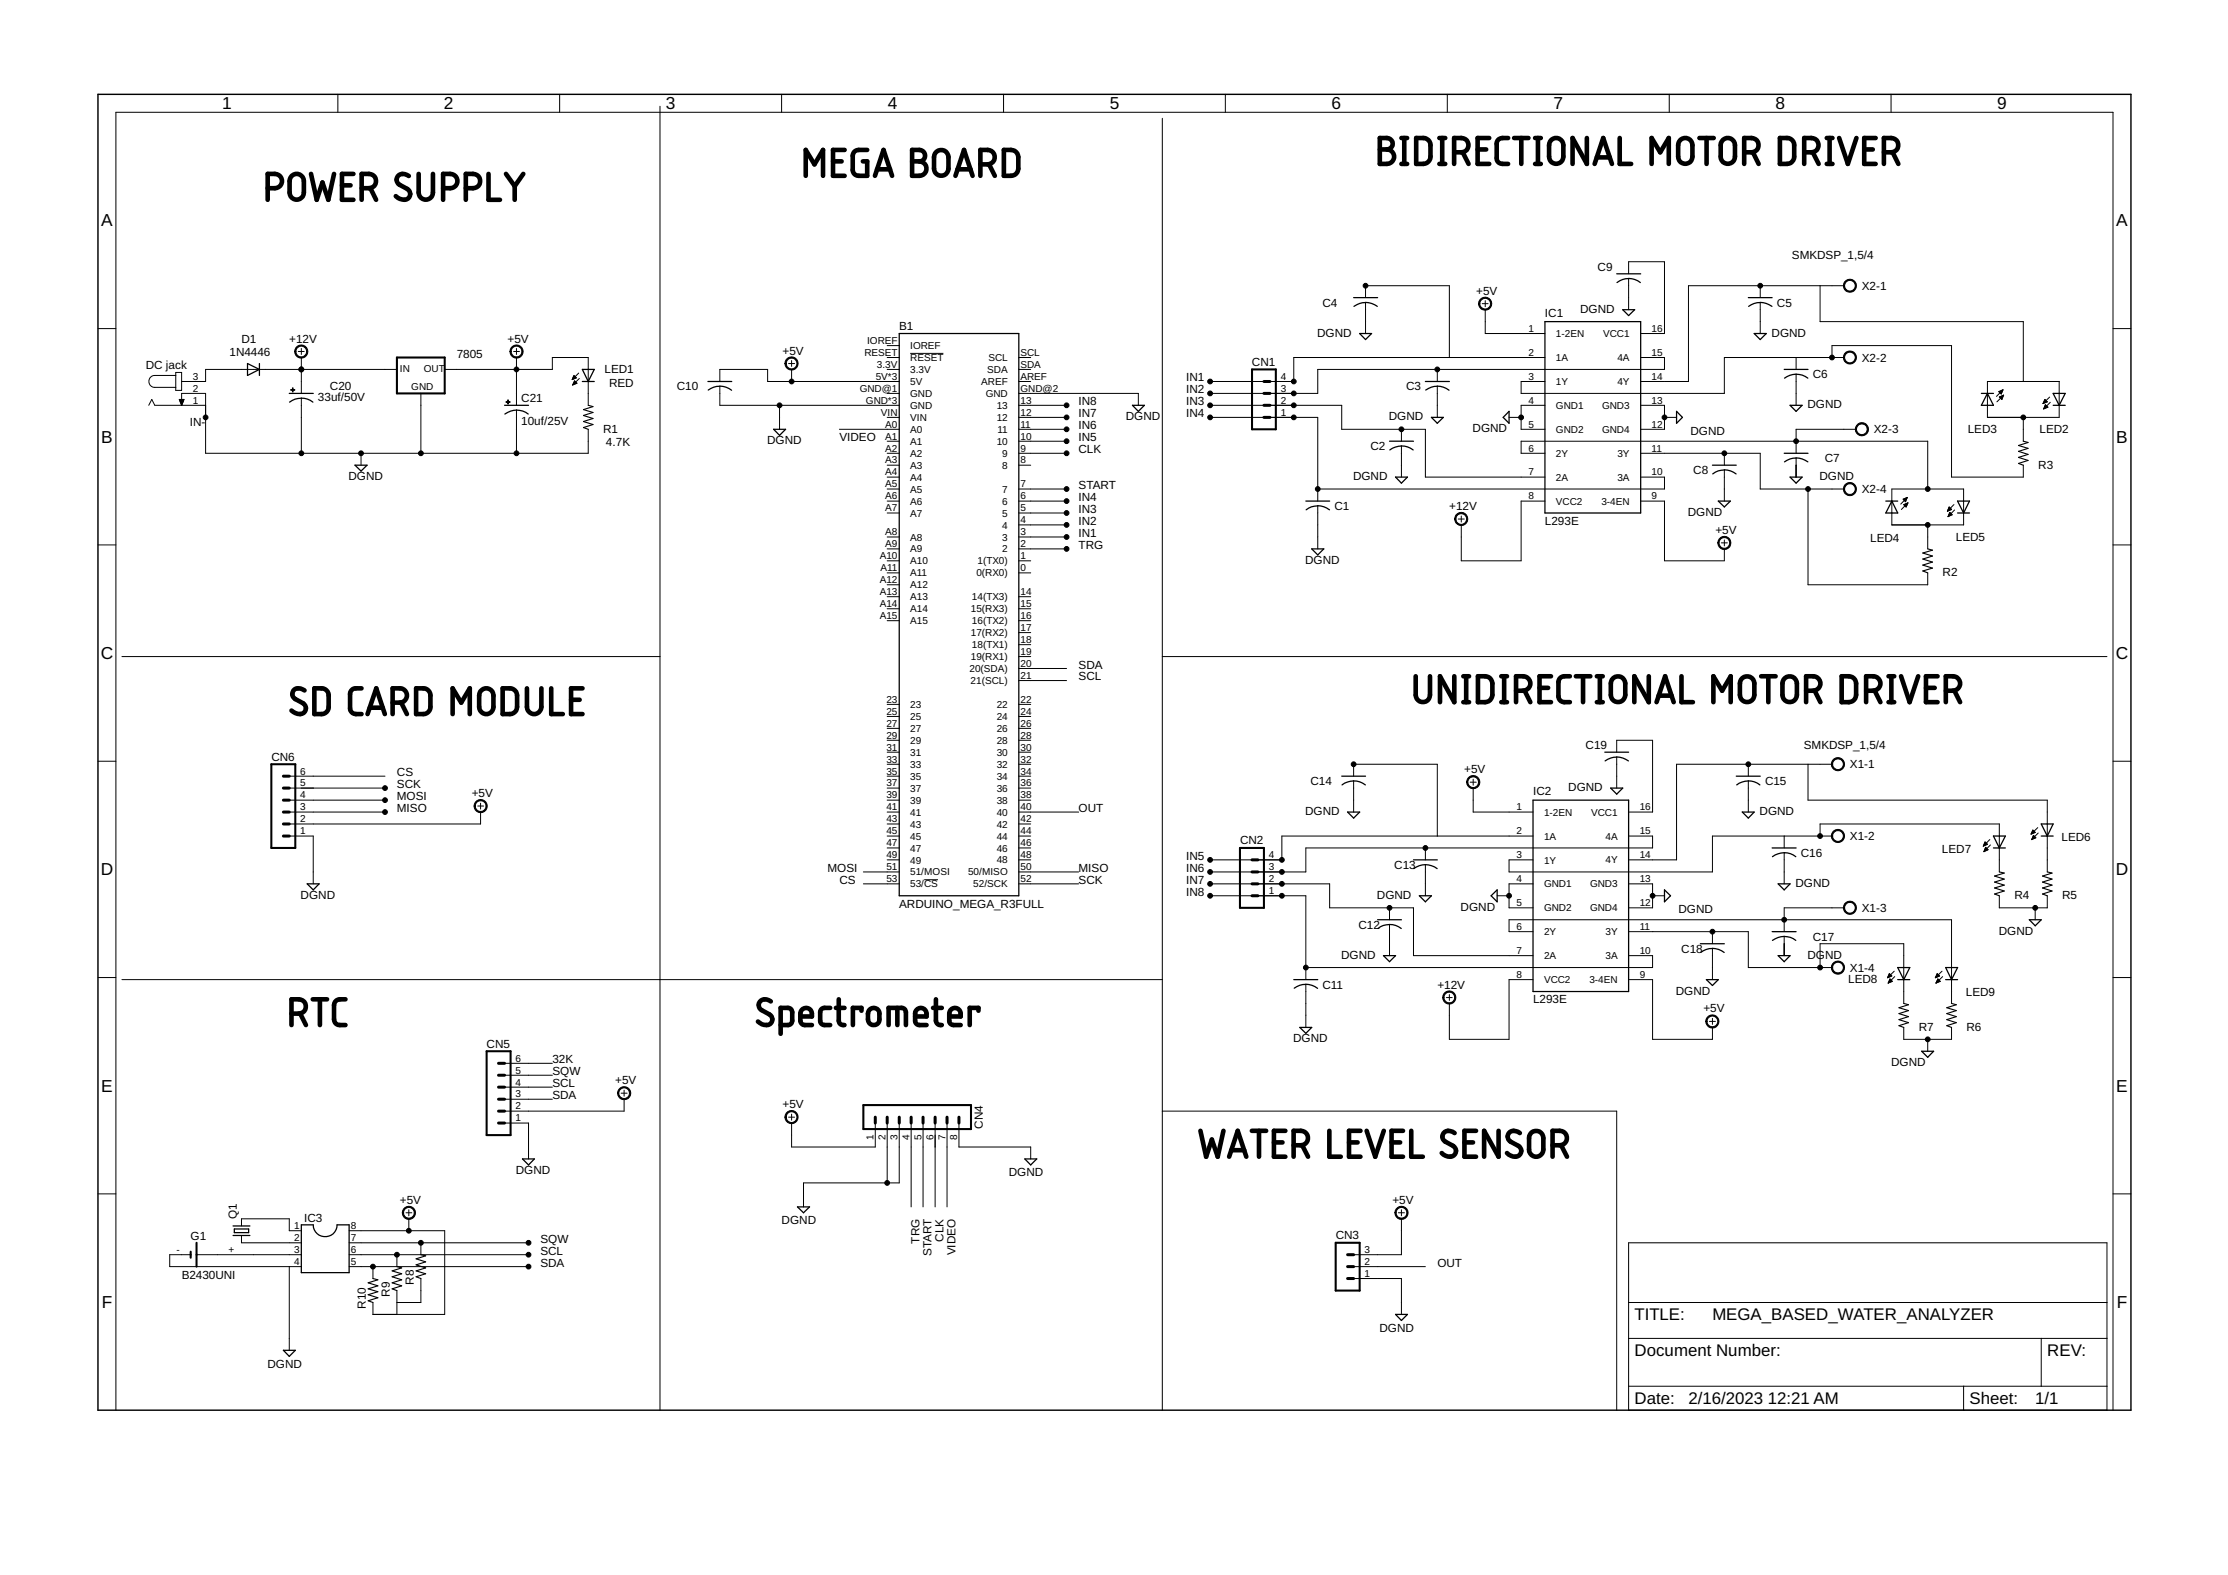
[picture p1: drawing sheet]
<svg xmlns="http://www.w3.org/2000/svg" width="297mm" height="210mm" viewBox="0 0 297 210" stroke-linecap="round" stroke-linejoin="round" font-family="sans-serif">
<defs><g id="words">
<g font-size="2.3">
<text x="29.6" y="14.6">1</text>
<text x="59.2" y="14.6">2</text>
<text x="88.8" y="14.6">3</text>
<text x="118.4" y="14.6">4</text>
<text x="147.9" y="14.6">5</text>
<text x="177.5" y="14.6">6</text>
<text x="207.1" y="14.6">7</text>
<text x="236.7" y="14.6">8</text>
<text x="266.3" y="14.6">9</text>
<text x="13.5" y="30.2">A</text>
<text x="282.1" y="30.2">A</text>
<text x="13.5" y="59">B</text>
<text x="282.1" y="59">B</text>
<text x="13.4" y="87.8">C</text>
<text x="282.1" y="87.8">C</text>
<text x="13.4" y="116.7">D</text>
<text x="282.1" y="116.7">D</text>
<text x="13.5" y="145.5">E</text>
<text x="282.1" y="145.5">E</text>
<text x="13.6" y="174.3">F</text>
<text x="282.2" y="174.3">F</text>
</g>
<g font-size="2.2">
<text x="217.9" y="176">TITLE:</text>
<text x="228.3" y="176">MEGA_BASED_WATER_ANALYZER</text>
<text x="217.9" y="180.8">Document Number:</text>
<text x="272.9" y="180.8">REV:</text>
<text x="217.9" y="187.1">Date:</text>
<text x="225.1" y="187.1">2/16/2023</text>
<text x="235.7" y="187.1">12:21 AM</text>
<text x="262.6" y="187.1">Sheet:</text>
<text x="271.3" y="187.1">1/1</text>
</g>
<g font-size="1.6">
<text x="238.9" y="34.5">SMKDSP_1,5/4</text>
<text x="176.3" y="40.9">C4</text>
<text x="196.8" y="39.3">+5V</text>
<text x="210.7" y="41.7">DGND</text>
<text x="213" y="36.1">C9</text>
<text x="236.9" y="40.9">C5</text>
<text x="248.2" y="38.6">X2-1</text>
<text x="30.6" y="47.5">1N4446</text>
<text x="32.2" y="45.7">D1</text>
<text x="38.6" y="45.7">+12V</text>
<text x="60.9" y="47.6">7805</text>
<text x="67.7" y="45.7">+5V</text>
<text x="104.3" y="47.2">+5V</text>
<text x="119.9" y="44">B1</text>
<text x="175.6" y="44.9">DGND</text>
<text x="206" y="42.2">IC1</text>
<text x="236.2" y="44.9">DGND</text>
<text x="19.4" y="49.2">DC jack</text>
<text x="42.4" y="53.5">33uf/50V</text>
<text x="44" y="52">C20</text>
<text x="69.5" y="53.6">C21</text>
<text x="80.6" y="49.7">LED1</text>
<text x="81.2" y="51.6">RED</text>
<text x="90.2" y="52">C10</text>
<text x="158.1" y="50.8">IN1</text>
<text x="158.1" y="52.4">IN2</text>
<text x="166.9" y="48.8">CN1</text>
<text x="187.5" y="52">C3</text>
<text x="241.7" y="50.4">C6</text>
<text x="248.2" y="48.2">X2-2</text>
<text x="25.3" y="56.7">IN-</text>
<text x="69.5" y="56.7">10uf/25V</text>
<text x="80.4" y="57.7">R1</text>
<text x="80.8" y="59.4">4.7K</text>
<text x="102.3" y="59.2">DGND</text>
<text x="111.9" y="58.8">VIDEO</text>
<text x="143.8" y="58.8">IN5</text>
<text x="143.8" y="57.2">IN6</text>
<text x="143.8" y="55.6">IN7</text>
<text x="143.8" y="54">IN8</text>
<text x="150.1" y="56">DGND</text>
<text x="158.1" y="54">IN3</text>
<text x="158.1" y="55.6">IN4</text>
<text x="185.2" y="56">DGND</text>
<text x="196.3" y="57.6">DGND</text>
<text x="225.4" y="57.9">DGND</text>
<text x="241" y="54.4">DGND</text>
<text x="249.8" y="57.8">X2-3</text>
<text x="262.3" y="57.7">LED3</text>
<text x="271.9" y="57.7">LED2</text>
<text x="46.5" y="64">DGND</text>
<text x="143.8" y="65.2">START</text>
<text x="143.8" y="60.4">CLK</text>
<text x="180.4" y="64">DGND</text>
<text x="182.7" y="60">C2</text>
<text x="225.7" y="63.2">C8</text>
<text x="242.6" y="64">DGND</text>
<text x="243.3" y="61.6">C7</text>
<text x="248.2" y="65.7">X2-4</text>
<text x="271.7" y="62.5">R3</text>
<text x="143.8" y="71.6">IN1</text>
<text x="143.8" y="70">IN2</text>
<text x="143.8" y="68.4">IN3</text>
<text x="143.8" y="66.8">IN4</text>
<text x="177.9" y="68">C1</text>
<text x="193.2" y="68">+12V</text>
<text x="206" y="70">L293E</text>
<text x="225" y="68.8">DGND</text>
<text x="228.7" y="71.2">+5V</text>
<text x="143.8" y="73.2">TRG</text>
<text x="174" y="75.1">DGND</text>
<text x="249.3" y="72.2">LED4</text>
<text x="259" y="76.8">R2</text>
<text x="260.8" y="72">LED5</text>
<text x="143.8" y="89.1">SDA</text>
<text x="143.8" y="90.7">SCL</text>
<text x="36.2" y="101.4">CN6</text>
<text x="211.4" y="99.9">C19</text>
<text x="240.5" y="99.9">SMKDSP_1,5/4</text>
<text x="52.9" y="106.6">MOSI</text>
<text x="52.9" y="105">SCK</text>
<text x="52.9" y="103.4">CS</text>
<text x="62.9" y="106.2">+5V</text>
<text x="174.7" y="104.6">C14</text>
<text x="195.2" y="103">+5V</text>
<text x="204.4" y="106">IC2</text>
<text x="209.1" y="105.4">DGND</text>
<text x="235.3" y="104.6">C15</text>
<text x="246.6" y="102.4">X1-1</text>
<text x="52.9" y="108.2">MISO</text>
<text x="143.8" y="108.2">OUT</text>
<text x="165.3" y="112.5">CN2</text>
<text x="174" y="108.6">DGND</text>
<text x="234.6" y="108.6">DGND</text>
<text x="246.6" y="112">X1-2</text>
<text x="258.9" y="113.6">LED7</text>
<text x="274.9" y="112.1">LED6</text>
<text x="40.1" y="119.8">DGND</text>
<text x="110.3" y="116.2">MOSI</text>
<text x="111.9" y="117.8">CS</text>
<text x="143.8" y="116.2">MISO</text>
<text x="143.8" y="117.8">SCK</text>
<text x="158.1" y="114.6">IN5</text>
<text x="158.1" y="116.2">IN6</text>
<text x="158.1" y="117.8">IN7</text>
<text x="158.1" y="119.4">IN8</text>
<text x="183.6" y="119.8">DGND</text>
<text x="185.9" y="115.8">C13</text>
<text x="239.4" y="118.2">DGND</text>
<text x="240.1" y="114.2">C16</text>
<text x="268.6" y="119.9">R4</text>
<text x="274.9" y="119.9">R5</text>
<text x="119.9" y="121">ARDUINO_MEGA_R3FULL</text>
<text x="181.1" y="123.8">C12</text>
<text x="194.7" y="121.4">DGND</text>
<text x="223.8" y="121.7">DGND</text>
<text x="241.7" y="125.4">C17</text>
<text x="248.2" y="121.5">X1-3</text>
<text x="266.5" y="124.6">DGND</text>
<text x="176.3" y="131.7">C11</text>
<text x="178.8" y="127.8">DGND</text>
<text x="191.6" y="131.7">+12V</text>
<text x="224.2" y="127">C18</text>
<text x="241" y="127.8">DGND</text>
<text x="246.4" y="131">LED8</text>
<text x="246.6" y="129.5">X1-4</text>
<text x="204.4" y="133.7">L293E</text>
<text x="223.4" y="132.5">DGND</text>
<text x="227.1" y="134.9">+5V</text>
<text x="255.8" y="137.4">R7</text>
<text x="262.1" y="132.8">LED9</text>
<text x="262.2" y="137.4">R6</text>
<text x="64.9" y="139.6">CN5</text>
<text x="73.6" y="143.3">SQW</text>
<text x="73.6" y="141.7">32K</text>
<text x="172.4" y="138.9">DGND</text>
<text x="252.1" y="142.1">DGND</text>
<text x="73.6" y="144.9">SCL</text>
<text x="73.6" y="146.5">SDA</text>
<text x="82" y="144.5">+5V</text>
<text x="104.3" y="147.7">+5V</text>
<text x="131" y="150.4" transform="rotate(-90 131 150.4)">CN4</text>
<text x="53.3" y="160.4">+5V</text>
<text x="68.8" y="156.5">DGND</text>
<text x="134.5" y="156.8">DGND</text>
<text x="185.6" y="160.4">+5V</text>
<text x="25.4" y="165.2">G1</text>
<text x="31.6" y="162.4" transform="rotate(-90 31.6 162.4)">Q1</text>
<text x="40.6" y="162.8">IC3</text>
<text x="72.1" y="165.6">SQW</text>
<text x="72.1" y="167.2">SCL</text>
<text x="104.2" y="163.2">DGND</text>
<text x="122.6" y="165.7" transform="rotate(-90 122.6 165.7)">TRG</text>
<text x="124.2" y="167.4" transform="rotate(-90 124.2 167.4)">START</text>
<text x="125.8" y="165.5" transform="rotate(-90 125.8 165.5)">CLK</text>
<text x="127.4" y="167.3" transform="rotate(-90 127.4 167.3)">VIDEO</text>
<text x="178.1" y="165.1">CN3</text>
<text x="24.2" y="170.4">B2430UNI</text>
<text x="52" y="172.8" transform="rotate(-90 52 172.8)">R9</text>
<text x="55.2" y="171.2" transform="rotate(-90 55.2 171.2)">R8</text>
<text x="72.1" y="168.8">SDA</text>
<text x="191.6" y="168.8">OUT</text>
<text x="48.8" y="174.4" transform="rotate(-90 48.8 174.4)">R10</text>
<text x="183.9" y="177.5">DGND</text>
<text x="35.7" y="182.3">DGND</text>
</g>
<g font-size="1.3">
<text x="115.2" y="47.4">RESET</text>
<text x="115.6" y="45.8">IOREF</text>
<text x="121.3" y="46.5">IOREF</text>
<text x="136" y="47.4">SCL</text>
<text x="203.8" y="44.2">1</text>
<text x="203.8" y="47.4">2</text>
<text x="207.4" y="44.9">1-2EN</text>
<text x="213.7" y="44.9">VCC1</text>
<text x="220.2" y="44.2">16</text>
<text x="220.2" y="47.4">15</text>
<text x="25.7" y="50.6">3</text>
<text x="25.7" y="52.2">2</text>
<text x="25.7" y="53.8">1</text>
<text x="53.3" y="49.6">IN</text>
<text x="54.8" y="51.9">GND</text>
<text x="56.5" y="49.6">OUT</text>
<text x="114.6" y="52.2">GND@1</text>
<text x="115.4" y="53.8">GND*3</text>
<text x="116.8" y="50.6">5V*3</text>
<text x="116.9" y="49">3.3V</text>
<text x="121.3" y="51.3">5V</text>
<text x="121.3" y="48.1">RESET</text>
<text x="121.3" y="49.7">3.3V</text>
<text x="121.3" y="52.9">GND</text>
<text x="130.8" y="51.3">AREF</text>
<text x="131.4" y="52.9">GND</text>
<text x="131.6" y="49.7">SDA</text>
<text x="131.8" y="48.1">SCL</text>
<text x="136" y="53.8">13</text>
<text x="136" y="50.6">AREF</text>
<text x="136" y="52.2">GND@2</text>
<text x="136" y="49">SDA</text>
<text x="170.8" y="53.8">2</text>
<text x="170.8" y="52.2">3</text>
<text x="170.8" y="50.6">4</text>
<text x="203.8" y="50.6">3</text>
<text x="203.8" y="53.8">4</text>
<text x="207.4" y="48.1">1A</text>
<text x="207.4" y="51.3">1Y</text>
<text x="215.6" y="48.1">4A</text>
<text x="215.6" y="51.3">4Y</text>
<text x="220.2" y="50.6">14</text>
<text x="220.2" y="53.8">13</text>
<text x="117.4" y="55.4">VIN</text>
<text x="118" y="57">A0</text>
<text x="118" y="58.6">A1</text>
<text x="121.3" y="57.7">A0</text>
<text x="121.3" y="59.3">A1</text>
<text x="121.3" y="54.5">GND</text>
<text x="121.3" y="56.1">VIN</text>
<text x="132.9" y="59.3">10</text>
<text x="132.9" y="56.1">12</text>
<text x="132.9" y="54.5">13</text>
<text x="133" y="57.7">11</text>
<text x="136" y="58.6">10</text>
<text x="136" y="57">11</text>
<text x="136" y="55.4">12</text>
<text x="170.8" y="55.4">1</text>
<text x="203.8" y="57">5</text>
<text x="207.4" y="54.5">GND1</text>
<text x="207.4" y="57.7">GND2</text>
<text x="213.6" y="54.5">GND3</text>
<text x="213.6" y="57.7">GND4</text>
<text x="220.2" y="57">12</text>
<text x="118" y="60.2">A2</text>
<text x="118" y="61.8">A3</text>
<text x="118" y="63.4">A4</text>
<text x="118" y="65">A5</text>
<text x="121.3" y="60.9">A2</text>
<text x="121.3" y="62.5">A3</text>
<text x="121.3" y="64.1">A4</text>
<text x="121.3" y="65.7">A5</text>
<text x="133.6" y="65.7">7</text>
<text x="133.6" y="62.5">8</text>
<text x="133.6" y="60.9">9</text>
<text x="136" y="65">7</text>
<text x="136" y="61.8">8</text>
<text x="136" y="60.2">9</text>
<text x="203.8" y="60.2">6</text>
<text x="203.8" y="63.4">7</text>
<text x="207.4" y="60.9">2Y</text>
<text x="207.4" y="64.1">2A</text>
<text x="215.6" y="60.9">3Y</text>
<text x="215.6" y="64.1">3A</text>
<text x="220.2" y="60.2">11</text>
<text x="220.2" y="63.4">10</text>
<text x="118" y="66.6">A6</text>
<text x="118" y="68.1">A7</text>
<text x="118" y="71.3">A8</text>
<text x="121.3" y="67.3">A6</text>
<text x="121.3" y="68.8">A7</text>
<text x="133.6" y="70.4">4</text>
<text x="133.6" y="68.8">5</text>
<text x="133.6" y="67.3">6</text>
<text x="136" y="71.3">3</text>
<text x="136" y="69.7">4</text>
<text x="136" y="68.1">5</text>
<text x="136" y="66.6">6</text>
<text x="203.8" y="66.6">8</text>
<text x="207.4" y="67.3">VCC2</text>
<text x="213.5" y="67.3">3-4EN</text>
<text x="220.2" y="66.6">9</text>
<text x="117.3" y="74.5">A10</text>
<text x="117.3" y="77.7">A12</text>
<text x="117.4" y="76.1">A11</text>
<text x="118" y="72.9">A9</text>
<text x="121.3" y="72">A8</text>
<text x="121.3" y="73.6">A9</text>
<text x="121.3" y="75.2">A10</text>
<text x="121.3" y="76.8">A11</text>
<text x="130.2" y="76.8">0(RX0)</text>
<text x="130.3" y="75.2">1(TX0)</text>
<text x="133.6" y="73.6">2</text>
<text x="133.6" y="72">3</text>
<text x="136" y="74.5">1</text>
<text x="136" y="72.9">2</text>
<text x="136" y="76.1">0</text>
<text x="117.3" y="79.3">A13</text>
<text x="117.3" y="80.9">A14</text>
<text x="117.3" y="82.5">A15</text>
<text x="121.3" y="78.4">A12</text>
<text x="121.3" y="80">A13</text>
<text x="121.3" y="81.6">A14</text>
<text x="121.3" y="83.2">A15</text>
<text x="129.4" y="81.6">15(RX3)</text>
<text x="129.6" y="83.2">16(TX2)</text>
<text x="129.6" y="80">14(TX3)</text>
<text x="136" y="82.5">16</text>
<text x="136" y="80.9">15</text>
<text x="136" y="79.3">14</text>
<text x="129.3" y="89.6">20(SDA)</text>
<text x="129.4" y="84.8">17(RX2)</text>
<text x="129.4" y="88">19(RX1)</text>
<text x="129.6" y="86.4">18(TX1)</text>
<text x="136" y="84.1">17</text>
<text x="136" y="85.7">18</text>
<text x="136" y="88.9">20</text>
<text x="136" y="87.3">19</text>
<text x="118.2" y="93.7">23</text>
<text x="118.2" y="95.2">25</text>
<text x="121.3" y="94.4">23</text>
<text x="121.3" y="96">25</text>
<text x="129.4" y="91.2">21(SCL)</text>
<text x="132.9" y="94.4">22</text>
<text x="132.9" y="95.9">24</text>
<text x="136" y="93.7">22</text>
<text x="136" y="95.2">24</text>
<text x="136" y="90.5">21</text>
<text x="118.2" y="96.8">27</text>
<text x="118.2" y="98.4">29</text>
<text x="118.2" y="100">31</text>
<text x="118.2" y="101.6">33</text>
<text x="121.3" y="97.5">27</text>
<text x="121.3" y="99.1">29</text>
<text x="121.3" y="100.7">31</text>
<text x="132.9" y="97.5">26</text>
<text x="132.9" y="99.1">28</text>
<text x="132.9" y="100.7">30</text>
<text x="136" y="96.8">26</text>
<text x="136" y="98.4">28</text>
<text x="136" y="100">30</text>
<text x="136" y="101.6">32</text>
<text x="40" y="106.4">4</text>
<text x="40" y="104.8">5</text>
<text x="40" y="103.2">6</text>
<text x="118.2" y="103.2">35</text>
<text x="118.2" y="104.8">37</text>
<text x="118.2" y="106.4">39</text>
<text x="121.3" y="102.3">33</text>
<text x="121.3" y="103.9">35</text>
<text x="121.3" y="105.5">37</text>
<text x="121.3" y="107.1">39</text>
<text x="132.9" y="102.3">32</text>
<text x="132.9" y="103.9">34</text>
<text x="132.9" y="105.5">36</text>
<text x="132.9" y="107.1">38</text>
<text x="136" y="103.2">34</text>
<text x="136" y="104.8">36</text>
<text x="136" y="106.4">38</text>
<text x="40" y="111.2">1</text>
<text x="40" y="109.6">2</text>
<text x="40" y="108">3</text>
<text x="118.2" y="108">41</text>
<text x="118.2" y="109.6">43</text>
<text x="118.2" y="111.2">45</text>
<text x="118.2" y="112.8">47</text>
<text x="121.3" y="108.7">41</text>
<text x="121.3" y="110.3">43</text>
<text x="121.3" y="111.9">45</text>
<text x="121.3" y="113.5">47</text>
<text x="132.9" y="108.7">40</text>
<text x="132.9" y="110.3">42</text>
<text x="132.9" y="111.9">44</text>
<text x="132.9" y="113.5">46</text>
<text x="136" y="108">40</text>
<text x="136" y="109.6">42</text>
<text x="136" y="111.2">44</text>
<text x="136" y="112.8">46</text>
<text x="202.2" y="108">1</text>
<text x="202.2" y="111.2">2</text>
<text x="205.8" y="108.7">1-2EN</text>
<text x="205.8" y="111.9">1A</text>
<text x="212.1" y="108.7">VCC1</text>
<text x="214" y="111.9">4A</text>
<text x="218.6" y="108">16</text>
<text x="218.6" y="111.2">15</text>
<text x="118.2" y="117.6">53</text>
<text x="118.2" y="116">51</text>
<text x="118.2" y="114.4">49</text>
<text x="121.3" y="118.3">53/CS</text>
<text x="121.3" y="116.7">51/MOSI</text>
<text x="121.3" y="115.1">49</text>
<text x="129.1" y="116.7">50/MISO</text>
<text x="129.8" y="118.3">52/SCK</text>
<text x="132.9" y="115.1">48</text>
<text x="136" y="114.4">48</text>
<text x="136" y="117.6">52</text>
<text x="136" y="116">50</text>
<text x="169.2" y="119.2">1</text>
<text x="169.2" y="117.6">2</text>
<text x="169.2" y="116">3</text>
<text x="169.2" y="114.4">4</text>
<text x="202.2" y="114.4">3</text>
<text x="202.2" y="117.6">4</text>
<text x="205.8" y="115.1">1Y</text>
<text x="205.8" y="118.3">GND1</text>
<text x="212" y="118.3">GND3</text>
<text x="214" y="115.1">4Y</text>
<text x="218.6" y="114.4">14</text>
<text x="218.6" y="117.6">13</text>
<text x="202.2" y="120.8">5</text>
<text x="202.2" y="123.9">6</text>
<text x="205.8" y="121.5">GND2</text>
<text x="205.8" y="124.6">2Y</text>
<text x="212" y="121.5">GND4</text>
<text x="214" y="124.6">3Y</text>
<text x="218.6" y="120.8">12</text>
<text x="218.6" y="123.9">11</text>
<text x="202.2" y="127.1">7</text>
<text x="202.2" y="130.3">8</text>
<text x="205.8" y="127.8">2A</text>
<text x="205.8" y="131">VCC2</text>
<text x="211.9" y="131">3-4EN</text>
<text x="214" y="127.8">3A</text>
<text x="218.6" y="127.1">10</text>
<text x="218.6" y="130.3">9</text>
<text x="68.7" y="143.1">5</text>
<text x="68.7" y="141.5">6</text>
<text x="68.7" y="149.5">1</text>
<text x="68.7" y="147.9">2</text>
<text x="68.7" y="146.3">3</text>
<text x="68.7" y="144.7">4</text>
<text x="116.5" y="151.9" transform="rotate(-90 116.5 151.9)">1</text>
<text x="118.1" y="151.9" transform="rotate(-90 118.1 151.9)">2</text>
<text x="119.7" y="151.9" transform="rotate(-90 119.7 151.9)">3</text>
<text x="121.3" y="151.9" transform="rotate(-90 121.3 151.9)">4</text>
<text x="122.8" y="151.9" transform="rotate(-90 122.8 151.9)">5</text>
<text x="124.4" y="151.9" transform="rotate(-90 124.4 151.9)">6</text>
<text x="126" y="151.9" transform="rotate(-90 126 151.9)">7</text>
<text x="127.6" y="151.9" transform="rotate(-90 127.6 151.9)">8</text>
<text x="23.6" y="167">-</text>
<text x="30.5" y="167">+</text>
<text x="39.2" y="163.8">1</text>
<text x="39.2" y="165.4">2</text>
<text x="39.2" y="167">3</text>
<text x="46.8" y="167">6</text>
<text x="46.8" y="165.4">7</text>
<text x="46.8" y="163.8">8</text>
<text x="181.9" y="167">3</text>
<text x="39.2" y="168.6">4</text>
<text x="46.8" y="168.6">5</text>
<text x="181.9" y="170.2">1</text>
<text x="181.9" y="168.6">2</text>
</g>
</g></defs>
<g fill="none" stroke="#000" stroke-width=".13">
<path d="M45 12.6v2.4M74.6 12.6v2.4M88 14.2v173.7M104.2 12.6v2.4M133.8 12.6v2.4M155 15.8v172.1M163.4 12.6v2.4M193 12.6v2.4M222.5 12.6v2.4M252.1 12.6v2.4M182.1 39.7v-1.6h11.1v9.5M217.1 36.5v-1.6h4.8v9.5h-3.2"/>
<path d="M217.1 37.1v4.2M234.7 38.1v1.6M242.7 38.1v4.8h27v7.9M245.8 38.1h-20.7v12.7h-6.4M13.1 43.8h2.4M19.8 54l.4-.8 .4 .8h6.8M23.4 50h-2.8a.79 .79 0 0 0-.8 .8 .79 .79 0 0 0 .8 .8h2.8M23.4 49.6h.8v2.4h-.8zM23.9 53.2h.6l-.3 .8zM23.9 53.3h.6M24 53.4h.5M24 53.5h.4"/>
<path d="M24 53.6h.4M24.1 53.7h.3M24.1 53.7h.2M24.1 53.8h.2M24.2 53.9h.1M24.2 54v-1.6h3.2v8h51v-3.2M24.2 54h.1M39.8 46.8h.8M40.2 46.4v.8M40.2 47.6v4.8M40.2 53.1v7.3M52.9 49.2h-25.5v1.6h-3.2"/>
<path d="M56.1 52.4v8M59.3 49.2h14.3v-1.6h4.8v6.4M68.5 46.8h.8M68.9 46.4v.8M68.9 47.6v6.4M68.9 54.7v5.7M76.3 50.5h.1M76.3 50.5h.3M76.3 50.4h.4M76.3 51.3h.1M76.4 50.4h.4M76.4 51.2h.1"/>
<path d="M76.4 50.3h.4M76.4 51.2h.3M76.4 50.2h.3M76.4 51.1h.4M76.5 50.2h.1M76.5 51.1h.4M76.5 50.1h.1M76.5 51h.3M76.5 50.9h.3M76.6 50.9h.1M76.6 50.8h.1M76.6 50.8l.3 .3-.6 .2z"/>
<path d="M76.8 50.4l-.3-.4-.2 .6M76.8 50.4l-.5 .2M77.2 49.7l-.9 .9M77.2 50.4l-.9 .9M96 50.8v-1.6h6.3v1.6h17.6M96 51.5v2.5h23.9M103.9 54v3.2M105.1 48.5h.8M105.5 48v.8M105.5 49.2v1.6M111.9 57.2h8M118.3 47.6h1.6"/>
<path d="M118.3 58.8h1.6M118.3 55.6h1.6M118.3 49.2h1.6M118.3 52.4h1.6M118.3 46.1h1.6M121.3 47.1h4.5M135.8 50.8h1.6M135.8 47.6h1.6M135.8 57.2h6.4M135.8 58.8h6.4M135.8 55.6h6.4M135.8 54h6.4"/>
<path d="M135.8 49.2h1.6M135.8 52.4h16v1.6M161.3 54h17.6v3.2h11.1v6.4h16M161.3 55.6h14.4v11.2M182.1 40.3v4.1M186.8 57.2v1.6M186.8 59.4v4.2M191.6 49.2v1.6M191.6 51.5v4.1M197.6 40.5h.8M198 41.3v3.1h8M198 40.1v.8"/>
<path d="M201.2 55.6h1.6M206 47.6h-33.5v3.2h-11.2M206 54h-3.2v3.2h3.2M218.7 47.6h3.2v1.6h-46.2v3.2h-14.4M218.7 54h3.2v3.2h-3.2M221.9 55.6h1.6M234.7 40.3v4.1M239.5 47.6v1.6M239.5 49.9v4.1M244.2 47.6v-1.5h16v17.5h9.5v-1.6M245.8 47.6h-15.9v4.8h-27.1v-1.6h3.2M247.4 57.2h-7.9v3.2"/>
<path d="M265 50.8h9.5v4.8h-9.5zM266.5 52.2h.4M266.6 52.3h.3M266.6 52.9h.4M266.6 53h.4M266.6 52.1h.4M266.7 53h.3M266.7 52.4h.1M266.7 52.8h.3M266.7 53.1h.2M266.7 52.5h.1M266.8 52.1h.2"/>
<path d="M266.8 53.1h.1M266.9 53.2h.1M266.9 52.8h.2M266.9 52h.1M267 52.7h.1M267 51.9l-.8 .9M267 51.9l-.2 .6-.3-.3M267 51.9l-.5 .3M267.1 52.7l-.9 .9M267.1 52.7l-.2 .5M267.1 52.7l-.5 .2 .3 .3M269.7 55.6v3.2"/>
<path d="M272.4 53.7h.1M272.4 53.7h.2M272.5 53.6h.3M272.5 53.6h.4M272.5 54.4h.1M272.5 53.5h.4M272.5 54.4h.3M272.5 53.4h.3M272.5 54.3h.4M272.6 53.4h.2M272.6 54.3h.4M272.6 53.3h.1"/>
<path d="M272.6 54.2h.3M272.6 54.1h.3M272.6 54.1h.2M272.7 53.9l.3 .4-.5 .2zM272.7 54h.1M272.9 53.6l-.3-.4-.2 .6M272.9 53.6l-.5 .2M273.3 52.9l-.9 .9M273.3 53.6l-.8 .9M281.7 43.8h2.4M13.1 72.6h2.4M48.1 60.4v1.6"/>
<path d="M118.3 60.4h1.6M118.3 62h1.6M118.3 63.6h1.6M118.3 65.2h1.6M118.3 66.8h1.6M118.3 68.4h1.6M118.3 71.6h1.6M118.3 73.2h1.6M118.3 74.7h1.6M118.3 76.3h1.6M118.3 77.9h1.6M118.3 79.5h1.6"/>
<path d="M135.8 60.4h6.4M135.8 62h1.6M135.8 65.2h6.4M135.8 66.8h6.4M135.8 68.4h6.4M135.8 71.6h6.4M135.8 73.2h6.4M135.8 74.7h1.6M135.8 76.3h1.6M135.8 79.5h1.6M135.8 70h6.4M175.7 67.4v5.8"/>
<path d="M194.4 69.2h.8M194.8 68.8v.8M206 60.4h-3.2v-1.6h54.2v6.4M206 66.8h-3.2v7.9h-8v-4.7M218.7 60.4h16v4.8h11.1M218.7 63.6h3.2v1.6h-46.2M218.7 66.8h3.2v7.9h8v-1.5M229.5 72.3h.8M229.9 60.4v1.6M229.9 62.6v4.2M229.9 72v.7M239.5 61v2.6"/>
<path d="M241 65.2v12.7h16v-1.6M252.2 65.2h9.6v4.8h-9.6zM253.7 66.5l.6-.2-.3 .6zM253.8 66.6h.4M253.8 66.5h.4M253.8 67.2l.6-.2-.3 .6zM253.8 67.3h.5M253.8 66.7h.3M253.9 67.4h.3M253.9 67.2h.4M253.9 66.7h.2M253.9 66.4h.3"/>
<path d="M254 66.8h.1M254 67.4h.2M254 67.5h.2M254 67.2h.3M254.1 67.5h.1M254.1 66.4h.2M254.2 67.1h.1M254.2 66.3h.1M254.3 66.3l-.9 .9M254.3 67h.1M254.4 67l-.9 .9M257 70v3.2"/>
<path d="M259.6 68.1h.1M259.7 68.1h.1M259.7 68h.3M259.7 67.9h.4M259.7 68.8h.1M259.7 67.9h.5M259.8 68.7h.1M259.8 67.8h.3M259.8 68.7h.3M259.8 67.7h.2M259.8 68.6h.4M259.8 67.7h.1"/>
<path d="M259.9 67.6l.3 .3-.6 .2zM259.9 67.6h.1M259.9 68.5h.3M259.9 68.4h.2M259.9 68.4h.1M259.9 68.3l-.2 .6M259.9 68.3l.4 .3-.6 .3M259.9 68.3h.1M260.5 67.2l-.9 .9M260.6 68l-.9 .9M281.7 72.6h2.4M16.3 87.5h71.7"/>
<path d="M118.3 81.1h1.6M118.3 82.7h1.6M118.3 93.9h1.6M118.3 95.5h1.6M118.3 97.1h1.6M118.3 98.7h1.6M135.8 87.5h1.6M135.8 81.1h1.6M135.8 82.7h1.6M135.8 84.3h1.6M135.8 85.9h1.6M135.8 93.9h1.6"/>
<path d="M135.8 95.5h1.6M135.8 97.1h1.6M135.8 98.7h1.6M135.8 90.7h6.4M135.8 89.1h6.4M155 87.5h125.9M13.1 101.5h2.4M38.6 103.4h12.7M38.6 105h12.7M38.6 106.6h12.7M38.6 108.2h12.7M38.6 111.4h3.2v6.4"/>
<path d="M63.7 107.4h.8M64.1 108.2v1.6h-25.5M64.1 107v.8M115.1 117.8h4.8M115.1 116.2h4.8M118.3 100.2h1.6M118.3 101.9h1.6M118.3 103.4h1.6M118.3 105h1.6M118.3 106.6h1.6M118.3 108.2h1.6M118.3 109.8h1.6"/>
<path d="M118.3 111.4h1.6M118.3 113h1.6M118.3 114.6h1.6M123.2 117.2h1.9M135.8 100.2h1.6M135.8 101.9h1.6M135.8 103.4h1.6M135.8 105h1.6M135.8 106.6h1.6M135.8 108.2h8M135.8 109.8h1.6M135.8 111.4h1.6"/>
<path d="M135.8 113h1.6M135.8 114.6h1.6M135.8 117.8h8M135.8 116.2h8M161.3 117.8h16v3.2h11.1v6.4h16M161.3 119.4h12.8v11.2M180.5 103.4v-1.5h11.1v9.5M180.5 104.1v4.1M190 113v1.6M190 115.2v4.2M196 104.2h.8M196.4 105v3.2h8"/>
<path d="M196.4 103.8v.8M199.6 119.4h1.6M204.4 111.4h-33.5v3.2h-9.6M204.4 117.8h-3.2v3.2h3.2M215.5 100.2v-1.5h4.8v9.5h-3.2M215.5 100.9v4.1M217.1 111.4h3.2v1.6h-46.2v3.2h-12.8M217.1 117.8h3.2v3.2h-3.2M220.3 119.4h1.6M233.1 101.9v1.5M233.1 104.1v4.1M237.9 111.4v1.6"/>
<path d="M237.9 113.6v4.2M241 101.9v4.7h31.9v9.6M242.7 111.4v-1.6h23.9v6.4M244.2 101.9h-20.7v12.7h-6.4M244.2 111.4h-15.9v4.8h-27.1v-1.6h3.2M264.4 112.7h.1M264.5 112.6h.2M264.5 112.6h.3M264.5 113.5h.1M264.5 112.5h.5M264.5 113.4h.1M264.5 112.5h.4"/>
<path d="M264.5 113.4h.3M264.6 112.4h.2M264.6 113.3h.3M264.6 112.3h.2M264.6 113.2h.4M264.6 112.3h.1M264.6 113.1h.3M264.7 113h.1M265 112.5l-.4-.3-.2 .6M265 112.5l-.6 .3M265 113.2l-.3-.3-.2 .6M265 113.2l-.5 .3"/>
<path d="M265.3 111.9l-.9 .9M265.4 112.6l-.9 .9M266.6 119.4v1.6h6.3v-1.6M270.8 111.1h.1M270.8 111.1h.3M270.9 111h.3M270.9 111.9h.1M270.9 110.9h.4M270.9 111.8h.1M270.9 111.8h.3M271 110.8h.2M271 111.7h.3"/>
<path d="M271 110.7h.1M271 111.6h.4M271 111.6h.3M271 111.5h.3M271.1 111.4h.1M271.1 111.3l.3 .4-.5 .2zM271.3 110.9l-.3-.3-.2 .6M271.3 110.9l-.5 .3M271.7 110.3l-.9 .9M271.7 111l-.8 .9M281.7 101.5h2.4M13.1 130.3h2.4"/>
<path d="M16.3 130.6h138.7M174.1 131.2v5.7M185.3 121v1.6M185.3 123.2v4.2M192.8 132.9h.8M193.2 132.5v.8M204.4 130.6h-3.2v7.9h-8v-4.8M204.4 124.2h-3.2v-1.6h59v11.1M217.1 130.6h3.2v7.9h8v-1.6M217.1 124.2h16v4.7h11.1M217.1 127.4h3.2v1.5h-46.2M227.9 136.1h.8"/>
<path d="M228.3 124.2v1.6M228.3 126.4v4.2M228.3 135.7v.8M237.9 124.8v2.6M242.7 128.9v-3.1h11.1v7.9M245.8 121h-7.9v3.2M251.7 130.3h.1M251.7 130.2h.1M251.7 130.2h.3M251.7 130.1h.4M251.8 131h.1M251.8 130h.4"/>
<path d="M251.8 130.9h.1M251.8 130h.3M251.8 130.9h.3M251.8 129.9h.3M251.8 130.8h.4M251.9 129.9h.1M251.9 130.7h.3M251.9 129.8l.3 .3-.5 .2zM251.9 129.8h.1M251.9 130.6h.2M252 130.5l-.3 .5M252 130.5l.3 .3-.6 .2"/>
<path d="M252 130.5h.1M252.5 129.4l-.8 .9M252.6 130.2l-.9 .8M253.8 136.9v1.6h6.4v-1.6M257 138.5v1.6M258 130.3h.1M258.1 130.2h.1M258.1 130.2h.3M258.1 130.1h.4M258.1 131h.1M258.1 130h.5M258.1 130.9h.2"/>
<path d="M258.2 130h.3M258.2 130.9h.3M258.2 129.9h.2M258.2 130.8h.4M258.2 130.7h.4M258.3 129.8h.1M258.3 130.7h.3M258.3 129.8l.3 .3-.6 .2zM258.3 130.6h.2M258.3 130.6h.1M258.3 130.5h.1M258.4 130.5l-.3 .5"/>
<path d="M258.4 130.5l.3 .3-.6 .2M258.9 129.4l-.9 .9M259 130.2l-.9 .8M271.3 121v1.6M281.7 130.3h2.4M13.1 159.1h2.4M67.3 149.7h3.2v4.8M67.3 146.5h6.3M67.3 144.9h6.3M67.3 143.3h6.3M67.3 141.7h6.3M82.8 145.7h.8"/>
<path d="M83.2 146.5v1.6h-15.9M83.2 145.3v.8M105.1 148.9h.8M105.5 149.7v3.2h11.2v-3.2M105.5 148.5v.8M118.3 149.7v7.9M119.9 149.7v7.9h-12.8v3.2M121.5 149.7v11.1M123.1 149.7v11.1M124.7 149.7v11.1M126.3 149.7v11.1M127.8 149.7v3.2h9.6v1.6"/>
<path d="M155 148.1h60.5v39.8M281.7 159.1h2.4M25.4 167.2h-2.8v1.6h17.6M26.2 167.2h14M32.2 164.7v.9h8M32.2 163.4v-1h6.4v1.6h1.6M38.6 168.8v11.2M46.5 165.6h24M46.5 164h12.8v11.2h-9.6v-1.6M46.5 167.2h24M46.5 168.8h24M49.7 168.8v1.6"/>
<path d="M52.9 167.2v1.6M52.9 172v3.2M54.1 161.6h.8M54.5 161.2v.8M54.5 162.4v1.6M56.1 170.4v3.2h-3.2M56.1 165.6v1.6M180.5 170.4h6.3v4.8M180.5 168.8h9.5M186.4 161.6h.8M186.8 161.2v.8M186.8 162.4v4.8h-6.3"/>
<path d="M217.1 165.6h63.8v22.3h-63.8zM217.1 178.4h63.8M217.1 173.6h63.8M272.1 178.4v6.3M15.5 187.9v-172.9h266.2v172.9M217.1 184.7h63.8M261.8 184.7v3.2"/>
</g>
<g fill="none" stroke="#000" stroke-width=".61">
<path d="M112.6 20h-1.5v3.4h1.5M115.6 20h-1.1a.77 .77 0 0 0-.8 .7v2a.77 .77 0 0 0 .8 .7h1.1v-1.9h-.6M121.6 20h1a.76 .76 0 0 1 .7 .7 .76 .76 0 0 1-.7 .8 .96 .96 0 0 1 .9 1 .96 .96 0 0 1-.9 .9h-1zM133.8 20a1.83 1.83 0 0 1 1.7 .3l.1 .2 .2 .4v1.6a.98 .98 0 0 1-1 .9h-1zM184 18.4h.9a.76 .76 0 0 1 .8 .8 .76 .76 0 0 1-.8 .7 .96 .96 0 0 1 1 1 .96 .96 0 0 1-1 .9h-.9zM184 19.9h.9M186.8 18.4h.8M187.2 18.4v3.4M188.8 18.4a1.65 1.65 0 0 1 1.6 .3l.3 .4v1.8a.98 .98 0 0 1-.9 .9h-1zM191.9 18.4h.8M192.3 18.4v3.4M197 19.9h1.1"/>
<path d="M198.5 18.4h-1.5v3.4h1.5M201.1 18.4a1.35 1.35 0 0 0-1.4 .3l-.2 .5v1.9a.73 .73 0 0 0 .8 .7h.8M201.9 18.4h1.9M202.8 18.4v3.4M204.7 18.4h.7M205 18.4v3.4M206.8 18.6a.96 .96 0 0 1 1.1-.1 .96 .96 0 0 1 .5 .8v1.6a.95 .95 0 0 1-.9 .9 .95 .95 0 0 1-1-.9v-1.6l.1-.2zM211.6 18.4v3.4l-1.9-3.4v3.4M215.9 18.4v3.4h1.6M224 18.6a.96 .96 0 0 1 1.1-.1 .96 .96 0 0 1 .5 .8v1.6a.95 .95 0 0 1-.9 .9 .95 .95 0 0 1-1-.9v-1.6l.1-.2zM226.6 18.4h1.9M227.5 18.4v3.4"/>
<path d="M229.7 18.6a.96 .96 0 0 1 1-.1 .96 .96 0 0 1 .6 .8v1.6a.95 .95 0 0 1-.9 .9 .95 .95 0 0 1-1-.9v-1.8zM237.3 18.4a1.65 1.65 0 0 1 1.6 .3l.3 .4v1.8a.98 .98 0 0 1-.9 .9h-1zM243.5 18.4h.8M243.9 18.4v3.4M245.2 18.4l1.2 3.4 1.1-3.4M248.5 19.9h1.2M250.1 18.4h-1.6v3.4h1.6M35.7 25.1a1.71 1.71 0 0 0 1.7-.3 .96 .96 0 0 0 .1-1.1 .96 .96 0 0 0-.9-.5h-.9v3.4M38.9 23.4a.96 .96 0 0 1 1.1-.1 .96 .96 0 0 1 .5 .8v1.6a.95 .95 0 0 1-.9 .9 .95 .95 0 0 1-1-.9v-1.6l.1-.2zM41.5 23.2l.7 3.4 .8-2.3 .8 2.3 .7-3.4M45.6 24.7h1.1M47.1 23.2h-1.5v3.4h1.5"/>
<path d="M48.2 25.1a1.8 1.8 0 0 0 1.7-.3 .96 .96 0 0 0 .2-1.1 .96 .96 0 0 0-.9-.5h-1v3.4M49.4 25.1l.7 1.5M54.5 23.5a.91 .91 0 0 0-1-.3 .91 .91 0 0 0-.6 .9l.4 .5 1 .6a.78 .78 0 0 1 .3 1 .78 .78 0 0 1-1 .4l-.3-.1-.5-.4M55.8 23.2v2.5a.95 .95 0 0 0 1 .9 .95 .95 0 0 0 .9-.9v-2.5M59.1 25.1a1.71 1.71 0 0 0 1.6-.3 .96 .96 0 0 0 .2-1.1 .96 .96 0 0 0-.9-.5h-.9v3.4M62.1 25.1a1.8 1.8 0 0 0 1.7-.3 .96 .96 0 0 0 .1-1.1 .96 .96 0 0 0-.8-.5h-1v3.4M65.1 23.2v3.4h1.6M67.5 23.2l1.1 1.6M68.6 24.8v1.8M69.8 23.2l-1.2 1.6M107.4 23.4v-3.4l1.2 1.9 1.1-1.9v3.4M111.1 21.5h1.1"/>
<path d="M116.6 23.4l1.2-3.4 1.1 3.4M116.9 22.6h1.8M121.6 21.5h1M124.9 20.2a.96 .96 0 0 1 1-.1 .96 .96 0 0 1 .5 .8v1.6a.96 .96 0 0 1-.9 .9 .96 .96 0 0 1-1-.9v-1.6l.2-.5zM127.4 23.4l1.1-3.4 1.2 3.4M127.7 22.6h1.7M130.7 21.9a1.7 1.7 0 0 0 1.7-.3 .96 .96 0 0 0 .1-1.1 .96 .96 0 0 0-.8-.5h-1v3.4M131.9 21.9l.7 1.5M186.8 21.8h.8M191.9 21.8h.8M193.9 20.3a1.8 1.8 0 0 0 1.7-.3 .97 .97 0 0 0 .1-1 .97 .97 0 0 0-.9-.6h-.9v3.4M195 20.3l.8 1.5"/>
<path d="M204.7 21.8h.7M212.6 21.8l1.1-3.4 1.2 3.4M212.9 21h1.7M220.2 21.8v-3.4l1.1 1.9 1.2-1.9v3.4M232.5 20.3a1.8 1.8 0 0 0 1.7-.3 .96 .96 0 0 0 .2-1 .96 .96 0 0 0-.9-.6h-1v3.4M233.7 20.3l.8 1.5M240.5 20.3a1.8 1.8 0 0 0 1.7-.3 .97 .97 0 0 0 .2-1 .97 .97 0 0 0-.9-.6h-1v3.4M241.7 20.3l.8 1.5M243.5 21.8h.8M251.2 20.3a1.8 1.8 0 0 0 1.7-.3 .96 .96 0 0 0 .1-1 .96 .96 0 0 0-.9-.6h-.9v3.4M252.3 20.3l.8 1.5M40.6 92a.99 .99 0 0 0-1.6 .3 .73 .73 0 0 0 .3 .9l1.1 .5a.79 .79 0 0 1 .3 1.1 .79 .79 0 0 1-1 .3l-.8-.4"/>
<path d="M41.9 91.7a1.65 1.65 0 0 1 1.6 .3l.3 .4v1.8a.94 .94 0 0 1-.9 1h-1zM48.2 91.7h-.8a.73 .73 0 0 0-.7 .8v1.9a.77 .77 0 0 0 .7 .8h.8M49 95.2l1.2-3.5 1.1 3.5M49.3 94.3h1.7M52.3 93.6h1a.95 .95 0 0 0 1-.9 .95 .95 0 0 0-1-1h-1v3.5M53.5 93.6l.8 1.6M55.5 91.7a1.65 1.65 0 0 1 1.6 .3l.3 .4v1.8a.94 .94 0 0 1-1 1h-.9zM60.3 95.2v-3.5l1.2 1.9 1.1-1.9v3.5M64 92.2a.96 .96 0 0 1 1.1-.4 .96 .96 0 0 1 .7 .9v1.5a.95 .95 0 0 1-1 1 .95 .95 0 0 1-.9-1v-1.5zM67 91.7a1.65 1.65 0 0 1 1.6 .3l.2 .2 .1 .5v1.5a.98 .98 0 0 1-.9 1h-1zM70.3 91.7v2.5a.96 .96 0 0 0 .9 1 .96 .96 0 0 0 1-1v-2.5M73.5 91.7v3.5h1.5"/>
<path d="M76.1 93.3h1.2M77.7 91.7h-1.6v3.5h1.6M188.7 90.1v2.5a.95 .95 0 0 0 1 1 .95 .95 0 0 0 .9-1v-2.5M193.9 90.1v3.5l-1.9-3.5v3.5M195.1 93.6h.8M195.1 90.1h.8M195.5 90.1v3.5M197 90.1a1.83 1.83 0 0 1 1.7 .3l.3 .7v1.5a.98 .98 0 0 1-1 1h-1zM200.2 93.6h.7M200.2 90.1h.7M200.5 90.1v3.5M202.1 92.1h1a.96 .96 0 0 0 .9-1 .96 .96 0 0 0-.9-1h-1v3.5"/>
<path d="M203.3 92.1l.7 1.5M205.3 91.7h1.1M206.8 90.1h-1.5v3.5h1.5M209.3 90.1h-.8a.77 .77 0 0 0-.7 .8v1.9a.77 .77 0 0 0 .7 .8h.8M210.1 90.1h1.9M211.1 90.1v3.5M212.9 93.6h.8M212.9 90.1h.8M213.3 90.1v3.5M215.1 90.4a.96 .96 0 0 1 1-.2 .96 .96 0 0 1 .6 .9v1.5a.96 .96 0 0 1-1 1 .96 .96 0 0 1-.9-1v-1.5l.1-.5zM219.8 90.1v3.5l-1.9-3.5v3.5M220.9 93.6l1.1-3.5 1.1 3.5"/>
<path d="M221.1 92.7h1.8M224.2 90.1v3.5h1.5M228.4 93.6v-3.5l1.2 2 1.1-2v3.5M232.3 90.4a.96 .96 0 0 1 1-.2 .96 .96 0 0 1 .6 .9v1.5a.96 .96 0 0 1-1 1 .96 .96 0 0 1-.9-1v-1.5l.1-.5zM234.8 90.1h1.9M235.8 90.1v3.5M238 90.4a.96 .96 0 0 1 1-.2 .96 .96 0 0 1 .6 .9v1.5a.96 .96 0 0 1-1 1 .96 .96 0 0 1-1-1v-1.5l.2-.5zM240.8 92.1h.9a.96 .96 0 0 0 1-1 .96 .96 0 0 0-1-1h-.9v3.5M241.9 92.1l.8 1.5M245.5 90.1a1.83 1.83 0 0 1 1.7 .3l.1 .2 .2 .5v1.5a.98 .98 0 0 1-1 1h-1zM248.8 92.1h.9a.96 .96 0 0 0 1-1 .96 .96 0 0 0-1-1h-.9v3.5M249.9 92.1l.8 1.5"/>
<path d="M251.8 93.6h.7M251.8 90.1h.7M252.2 90.1v3.5M253.4 90.1l1.2 3.5 1.1-3.5M256.8 91.7h1.1M258.3 90.1h-1.5v3.5h1.5M259.4 92.1h1a.96 .96 0 0 0 .9-1 .96 .96 0 0 0-.9-1h-1v3.5M260.6 92.1l.7 1.5M38.9 135.1a1.8 1.8 0 0 0 1.7-.3 .96 .96 0 0 0 .1-1.1 .96 .96 0 0 0-.9-.5h-.9v3.4M40 135.1l.8 1.5M41.7 133.2h1.9M42.7 133.2v3.4"/>
<path d="M46.1 133.2h-.8a.77 .77 0 0 0-.8 .7v1.9a.74 .74 0 0 0 .8 .8h.8M102.8 133.5a.9 .9 0 0 0-1.1-.3 .9 .9 0 0 0-.5 .9l.2 .4 1.2 .7a.78 .78 0 0 1 .3 1 .78 .78 0 0 1-1 .4l-.9-.5M104.1 136.6h1a.56 .56 0 0 0 .5-.6v-1.1a.56 .56 0 0 0-.5-.6h-1v3.5M106.7 135.5h1.5a.81 .81 0 0 0-.5-1.1 .81 .81 0 0 0-1 .7v1.1a.58 .58 0 0 0 .6 .4h.9M110.7 134.3h-.8a.56 .56 0 0 0-.6 .6v1.1a.56 .56 0 0 0 .6 .6h.8M111.4 134.3h1.2M111.8 133.2v2.8a.6 .6 0 0 0 .8 .6M114.9 134.7v-.4h-1.2v2.3M115.9 134.6a.76 .76 0 0 1 .8-.2 .76 .76 0 0 1 .5 .7v.7a.76 .76 0 0 1-.7 .8 .76 .76 0 0 1-.8-.8v-.7zM118.5 136.6v-2.3h1.7a.56 .56 0 0 1 .6 .6v1.7M119.6 134.3v2.3M122 135.5h1.5a.81 .81 0 0 0-.4-1.1 .81 .81 0 0 0-1.1 .5 2.42 2.42 0 0 0 .1 1.5l.3 .2h1.1"/>
<path d="M124.4 134.3h1.2M124.8 133.2v3a.63 .63 0 0 0 .8 .4M126.6 135.5h1.5a.8 .8 0 0 0-.4-1.1 .8 .8 0 0 0-1.1 .5 2.3 2.3 0 0 0 .1 1.5l.3 .2h1.1M130.5 134.7v-.4h-1.2v2.3M160 150.7l.8 3.5 .8-2.3 .7 2.3 .8-3.5M163.9 154.2l1.1-3.5 1.2 3.5M164.1 153.3h1.8M166.9 150.7h1.9M167.9 150.7v3.5M169.8 152.3h1.2M171.4 150.7h-1.6v3.5h1.6M172.5 152.6a1.7 1.7 0 0 0 1.7-.3 .96 .96 0 0 0 .1-1 .96 .96 0 0 0-.9-.6h-.9v3.5"/>
<path d="M173.6 152.6l.8 1.6M177.2 150.7v3.5h1.6M179.9 152.3h1.1M181.4 150.7h-1.5v3.5h1.5M182.2 150.7l1.1 3.5 1.2-3.5M185.5 152.3h1.2M187 150.7h-1.5v3.5h1.5M188.2 150.7v3.5h1.5M193.9 151a.98 .98 0 0 0-1.6 .2 .75 .75 0 0 0 .4 .9l1 .6a.79 .79 0 0 1 .3 1 .79 .79 0 0 1-1 .4l-.6-.2-.2-.2M195.2 152.3h1.2M196.8 150.7h-1.6v3.5h1.6M199.8 150.7v3.5l-1.9-3.5v3.5"/>
<path d="M202.6 151a.98 .98 0 0 0-1.6 .2 .83 .83 0 0 0 .4 .9l1 .6a.79 .79 0 0 1 .3 1 .79 .79 0 0 1-1 .4l-.6-.2-.2-.2M204.2 150.9a.96 .96 0 0 1 1-.1 .96 .96 0 0 1 .6 .9v1.5a.95 .95 0 0 1-1 1 .95 .95 0 0 1-.9-1v-1.8zM207 152.6a1.7 1.7 0 0 0 1.7-.3 .96 .96 0 0 0 .1-1 .96 .96 0 0 0-.9-.6h-.9v3.5M208.1 152.6l.8 1.6"/>
</g>
<g fill="none" stroke="#000" stroke-width=".17">
<path d="M180.5 39.7h3.2M215.5 36.5h3.2M217.1 37.1a2.64 2.64 0 0 1 1.6 .6M217.1 37.1a2.44 2.44 0 0 0-1.5 .6M233.1 39.7h3.2M33 48.5l1.6 .7-1.6 .8zM34.6 48.5v1.5M38.6 52.4h3.2M38.6 53.6a2.55 2.55 0 0 1 3.1 0M67.3 54h3.2M67.3 55.2a2.55 2.55 0 0 1 3.1 0M77.6 50.8h1.6"/>
<path d="M77.6 49.2h1.6l-.8 1.6zM94.4 50.8h3.2M94.4 52a2.51 2.51 0 0 1 3.1 0M103.1 57.2h1.6l-.8 .8zM119.9 44.4h15.9v75h-15.9zM151 54h1.6l-.8 .8zM181.3 44.4h1.6l-.8 .9zM182.1 40.3a2.82 2.82 0 0 1 1.5 .5M182.1 40.3a2.6 2.6 0 0 0-1.6 .5M185.3 58.8h3.1M185.3 60a2.55 2.55 0 0 1 3.1 0M190 50.8h3.2"/>
<path d="M190.1 52a2.51 2.51 0 0 1 3.1 0M190.8 55.6h1.6l-.8 .8zM201.2 54.8v1.6l-.8-.8zM206 42.9h12.7v25.5h-12.7zM216.3 41.3h1.6l-.8 .8zM223.5 54.8l.8 .8-.8 .8zM233.9 44.4h1.6l-.8 .9zM234.7 40.3a2.82 2.82 0 0 1 1.5 .5M234.7 40.3a2.48 2.48 0 0 0-1.6 .5M237.9 49.2h3.1M237.9 50.4a2.55 2.55 0 0 1 3.1 0M238.7 54h1.6l-.8 .8z"/>
<path d="M264.2 52.4h1.6M265 52.4l.8 1.6h-1.6zM273.7 54h1.6M273.7 52.4h1.6l-.8 1.6zM47.3 62h1.6l-.8 .8zM174.1 66.8h3.2M174.9 73.2h1.6l-.8 .8zM175.7 67.4a2.64 2.64 0 0 1 1.5 .5M175.7 67.4a2.34 2.34 0 0 0-1.6 .5M186.1 63.6h1.5l-.8 .8zM228.3 62h3.2M228.3 63.2a2.47 2.47 0 0 1 3.2 0"/>
<path d="M229.1 66.8h1.6l-.8 .8zM237.9 60.4h3.1M238.7 63.6h1.6l-.8 .8zM239.5 61a2.82 2.82 0 0 1 1.5 .6M239.5 61a2.48 2.48 0 0 0-1.6 .6M251.4 66.8h1.6M252.2 66.8l.8 1.6h-1.6zM261 68.4h1.6M261 66.8h1.6l-.8 1.6zM41 117.8h1.5l-.7 .8zM178.9 103.4h3.2M178.9 104.6a2.55 2.55 0 0 1 3.1 0"/>
<path d="M179.7 108.2h1.6l-.8 .8zM188.4 114.6h3.2M188.5 115.8a2.55 2.55 0 0 1 3.1 0M189.2 119.4h1.6l-.8 .8zM198.8 119.4l.8-.8v1.6zM204.4 106.6h12.7v25.5h-12.7zM214 100.2h3.1M214 101.4a2.55 2.55 0 0 1 3.1 0M214.7 105h1.6l-.8 .8zM221.9 118.6l.8 .8-.8 .8zM231.5 103.4h3.2M231.5 104.6a2.52 2.52 0 0 1 3.1 0"/>
<path d="M232.3 108.2h1.6l-.8 .8zM236.3 113h3.2M236.3 114.2a2.55 2.55 0 0 1 3.1 0M237.1 117.8h1.6l-.8 .8zM265.8 113h1.6M265.8 111.4h1.6l-.8 1.6zM272.1 109.8h1.6l-.8 1.6zM272.1 111.4h1.6M172.5 130.6h3.2M173.3 136.9h1.6l-.8 .8zM174.1 131.2a2.64 2.64 0 0 1 1.6 .5M174.1 131.2a2.48 2.48 0 0 0-1.5 .5"/>
<path d="M183.7 122.6h3.1M183.7 123.7a2.55 2.55 0 0 1 3.1 0M184.4 127.4h1.7l-.8 .8zM226.7 125.8h3.2M227.5 130.6h1.6l-.8 .7zM228.3 126.4a2.64 2.64 0 0 1 1.6 .5M228.3 126.4a2.48 2.48 0 0 0-1.5 .5M236.3 124.2h3.2M236.3 125.3a2.55 2.55 0 0 1 3.1 0M237.1 127.4h1.6l-.8 .8zM253 130.6h1.6M253 128.9h1.6l-.8 1.7z"/>
<path d="M259.4 130.6h1.6M259.4 128.9h1.6l-.8 1.7zM270.6 122.6h1.5l-.8 .8zM69.7 154.5h1.5l-.7 .8zM136.6 154.5h1.6l-.8 .8zM256.2 140.1h1.6l-.8 .8zM31.1 163.4h2.2M31.1 164.7h2.2M31.2 163.8h1.9v.5h-1.9zM37.8 180h1.6l-.8 .8zM40.2 163.2h1.6a1.59 1.59 0 0 0 1.5 1.6 1.59 1.59 0 0 0 1.6-1.6h1.6v6.4h-6.3zM106.3 160.8h1.6l-.8 .8z"/>
<path d="M186.1 175.2h1.5l-.8 .8z"/>
</g>
<path d="M52.9 47.6h6.4v4.8h-6.4zM166.9 49.2h3.2v8h-3.2zM36.2 101.9h3.2v11.1h-3.2zM165.3 113h3.2v8h-3.2zM64.9 140.1h3.2v11.2h-3.2zM115.1 147.3h14.4v3.2h-14.4zM25.4 166.8v.8M26.2 165.6v3.2M178.1 165.6h3.2v6.4h-3.2z" fill="none" stroke="#000" stroke-width=".28"/>
<g fill="none" stroke="#000" stroke-width=".4">
<path d="M168.5 52.4h.8M168.5 54h.8M168.5 55.6h.8M168.5 50.8h.8M37.8 108.2h.8M37.8 109.8h.8M37.8 111.4h.8M37.8 105h.8M37.8 106.6h.8M37.8 103.4h.8M166.9 116.2h.8M166.9 117.8h.8"/>
<path d="M166.9 119.4h.8M166.9 114.6h.8M66.5 146.5h.8M66.5 148.1h.8M66.5 149.7h.8M66.5 143.3h.8M66.5 144.9h.8M66.5 141.7h.8M116.7 148.9v.8M118.3 148.9v.8M119.9 148.9v.8M121.5 148.9v.8"/>
<path d="M123.1 148.9v.8M124.7 148.9v.8M126.3 148.9v.8M127.8 148.9v.8M179.7 167.2h.8M179.7 168.8h.8M179.7 170.4h.8"/>
</g>
<g fill="#000" stroke="#000" stroke-width=".13">
<path d="M245.9 37.6a.87 .87 0 0 1 1.4-.1 .87 .87 0 0 1-.4 1.4 .87 .87 0 0 1-1.1-.8h.1a.71 .71 0 0 1 1-.7 .71 .71 0 0 1 .2 1.2 .71 .71 0 0 1-1.1-.3l-.1-.2h-.1z" fill-rule="evenodd"/>
<path d="M39.5 46.3a.88 .88 0 0 1 1.4 0 .88 .88 0 0 1-.5 1.4 .88 .88 0 0 1-1.1-.9h.2a.72 .72 0 0 1 1-.5 .72 .72 0 0 1 .1 1.2 .72 .72 0 0 1-1.1-.4v-.3h-.2z" fill-rule="evenodd"/>
<path d="M68.2 46.3a.88 .88 0 0 1 1.4 0 .88 .88 0 0 1-.5 1.4 .88 .88 0 0 1-1.1-.9h.1a.72 .72 0 0 1 1-.6 .72 .72 0 0 1 .3 1.2 .72 .72 0 0 1-1.2-.3l-.1-.3h-.1z" fill-rule="evenodd"/>
<path d="M104.8 47.9a.88 .88 0 0 1 1.4 0 .88 .88 0 0 1-.4 1.4 .88 .88 0 0 1-1.2-.8h.2a.71 .71 0 0 1 1-.7 .71 .71 0 0 1 .2 1.1 .71 .71 0 0 1-1.1-.2l-.1-.2h-.2z" fill-rule="evenodd"/>
<path d="M197.3 40a.88 .88 0 0 1 1.4 0 .88 .88 0 0 1-.4 1.3 .88 .88 0 0 1-1.2-.8h.2a.72 .72 0 0 1 .9-.7 .72 .72 0 0 1 .4 1.1 .72 .72 0 0 1-1.2 0l-.1-.4h-.2z" fill-rule="evenodd"/>
<path d="M245.9 47.1a.87 .87 0 0 1 1.4 0 .87 .87 0 0 1-.4 1.3 .87 .87 0 0 1-1.1-.8h.1a.71 .71 0 0 1 1-.6 .71 .71 0 0 1 .2 1.1 .71 .71 0 0 1-1.1-.2l-.1-.3h-.1z" fill-rule="evenodd"/>
<path d="M247.7 56.5a.88 .88 0 0 1 1.3 .3 .88 .88 0 0 1-.6 1.3 .88 .88 0 0 1-1-.9h.1a.71 .71 0 0 1 1-.7 .71 .71 0 0 1 .2 1.2 .71 .71 0 0 1-1.2-.3v-.2h-.1v-.3z" fill-rule="evenodd"/>
<path d="M194.1 68.6a.88 .88 0 0 1 1.4 0 .88 .88 0 0 1-.4 1.4 .88 .88 0 0 1-1.2-.8h.2a.71 .71 0 0 1 1-.7 .71 .71 0 0 1 .2 1.2 .71 .71 0 0 1-1.2-.3v-.2h-.2z" fill-rule="evenodd"/>
<path d="M229.2 71.8a.87 .87 0 0 1 1.4 0 .87 .87 0 0 1-.4 1.4 .87 .87 0 0 1-1.2-.9h.2a.71 .71 0 0 1 1-.6 .71 .71 0 0 1 .2 1.2 .71 .71 0 0 1-1.2-.3v-.3h-.2z" fill-rule="evenodd"/>
<path d="M245.9 64.7a.87 .87 0 0 1 1.4-.1 .87 .87 0 0 1-.4 1.4 .87 .87 0 0 1-1.1-.8h.1a.71 .71 0 0 1 1-.7 .71 .71 0 0 1 .2 1.2 .71 .71 0 0 1-1.1-.3l-.1-.2h-.1z" fill-rule="evenodd"/>
<path d="M63.4 106.9a.88 .88 0 0 1 1.4 0 .88 .88 0 0 1-.5 1.4 .88 .88 0 0 1-1.1-.9h.2a.72 .72 0 0 1 1-.7 .72 .72 0 0 1 .2 1.2 .72 .72 0 0 1-1.2-.2v-.3h-.2z" fill-rule="evenodd"/>
<path d="M195.7 103.7a.88 .88 0 0 1 1.4 0 .88 .88 0 0 1-.4 1.4 .88 .88 0 0 1-1.2-.9h.2a.71 .71 0 0 1 1-.6 .71 .71 0 0 1 .2 1.1 .71 .71 0 0 1-1.2-.2v-.3h-.2z" fill-rule="evenodd"/>
<path d="M244.3 101.3a.88 .88 0 0 1 1.4 0 .88 .88 0 0 1-.4 1.4 .88 .88 0 0 1-1.1-.8h.1a.72 .72 0 0 1 1.1-.7 .72 .72 0 0 1 .1 1.3 .72 .72 0 0 1-1.2-.4v-.2h-.1z" fill-rule="evenodd"/>
<path d="M244.5 110.7a.88 .88 0 0 1 1.3 .3 .88 .88 0 0 1-.6 1.3 .88 .88 0 0 1-1-.9h.1a.72 .72 0 0 1 1.1-.6 .72 .72 0 0 1 .1 1.2 .72 .72 0 0 1-1.2-.4v-.2h-.1v-.3z" fill-rule="evenodd"/>
<path d="M192.5 132.4a.88 .88 0 0 1 1.4 0 .88 .88 0 0 1-.4 1.4 .88 .88 0 0 1-1.2-.9h.2a.72 .72 0 0 1 1.1-.6 .72 .72 0 0 1 .1 1.2 .72 .72 0 0 1-1.2-.3v-.3h-.2z" fill-rule="evenodd"/>
<path d="M227.6 135.6a.88 .88 0 0 1 1.4 0 .88 .88 0 0 1-.4 1.4 .88 .88 0 0 1-1.2-.9h.2a.72 .72 0 0 1 1-.6 .72 .72 0 0 1 .2 1.2 .72 .72 0 0 1-1.2-.3v-.3h-.2z" fill-rule="evenodd"/>
<path d="M244.3 128.4a.88 .88 0 0 1 1.4 0 .88 .88 0 0 1-.4 1.4 .88 .88 0 0 1-1.1-.9h.1a.72 .72 0 0 1 1.1-.5 .72 .72 0 0 1 .1 1.2 .72 .72 0 0 1-1.2-.4v-.3h-.1z" fill-rule="evenodd"/>
<path d="M245.9 120.5a.87 .87 0 0 1 1.4-.1 .87 .87 0 0 1-.4 1.4 .87 .87 0 0 1-1.1-.8h.1a.71 .71 0 0 1 1-.7 .71 .71 0 0 1 .2 1.2 .71 .71 0 0 1-1.1-.3l-.1-.2h-.1z" fill-rule="evenodd"/>
<path d="M82.5 145.2a.88 .88 0 0 1 1.4 0 .88 .88 0 0 1-.4 1.3 .88 .88 0 0 1-1.2-.8h.2a.71 .71 0 0 1 1-.7 .71 .71 0 0 1 .2 1.2 .71 .71 0 0 1-1.2-.3v-.2h-.2z" fill-rule="evenodd"/>
<path d="M104.8 148.4a.88 .88 0 0 1 1.4 0 .88 .88 0 0 1-.4 1.3 .88 .88 0 0 1-1.2-.8h.2a.71 .71 0 0 1 1-.7 .71 .71 0 0 1 .2 1.2 .71 .71 0 0 1-1.1-.3l-.1-.2h-.2z" fill-rule="evenodd"/>
<path d="M54 160.9a.88 .88 0 0 1 1.3 .4 .88 .88 0 0 1-.6 1.2 .88 .88 0 0 1-1.1-.9h.2a.72 .72 0 0 1 1.1-.6 .72 .72 0 0 1 .1 1.2 .72 .72 0 0 1-1.2-.3v-.3h-.2l.1-.2z" fill-rule="evenodd"/>
<path d="M186.3 160.9a.88 .88 0 0 1 1.4 .4 .88 .88 0 0 1-.7 1.2 .88 .88 0 0 1-1-.9h.1a.72 .72 0 0 1 1-.6 .72 .72 0 0 1 .2 1.1 .72 .72 0 0 1-1.1-.2l-.1-.3h-.1v-.2z" fill-rule="evenodd"/>
<circle cx="182.1" cy="38.1" r=".32"/>
<circle cx="234.7" cy="38.1" r=".32"/>
<circle cx="27.4" cy="55.6" r=".32"/>
<circle cx="40.2" cy="49.2" r=".32"/>
<circle cx="68.9" cy="49.2" r=".32"/>
<circle cx="103.9" cy="54" r=".32"/>
<circle cx="105.5" cy="50.8" r=".32"/>
<circle cx="142.2" cy="58.8" r=".32"/>
<circle cx="142.2" cy="54" r=".32"/>
<circle cx="142.2" cy="57.2" r=".32"/>
<circle cx="142.2" cy="55.6" r=".32"/>
<circle cx="161.3" cy="52.4" r=".32"/>
<circle cx="161.3" cy="54" r=".32"/>
<circle cx="161.3" cy="50.8" r=".32"/>
<circle cx="161.3" cy="55.6" r=".32"/>
<circle cx="172.5" cy="55.6" r=".32"/>
<circle cx="172.5" cy="50.8" r=".32"/>
<circle cx="172.5" cy="52.4" r=".32"/>
<circle cx="172.5" cy="54" r=".32"/>
<circle cx="186.8" cy="57.2" r=".32"/>
<circle cx="191.6" cy="49.2" r=".32"/>
<circle cx="202.8" cy="55.6" r=".32"/>
<circle cx="221.9" cy="55.6" r=".32"/>
<circle cx="239.5" cy="58.8" r=".32"/>
<circle cx="244.2" cy="47.6" r=".32"/>
<circle cx="269.7" cy="55.6" r=".32"/>
<circle cx="40.2" cy="60.4" r=".32"/>
<circle cx="48.1" cy="60.4" r=".32"/>
<circle cx="56.1" cy="60.4" r=".32"/>
<circle cx="68.9" cy="60.4" r=".32"/>
<circle cx="142.2" cy="70" r=".32"/>
<circle cx="142.2" cy="66.8" r=".32"/>
<circle cx="142.2" cy="71.6" r=".32"/>
<circle cx="142.2" cy="60.4" r=".32"/>
<circle cx="142.2" cy="65.2" r=".32"/>
<circle cx="142.2" cy="68.4" r=".32"/>
<circle cx="142.2" cy="73.2" r=".32"/>
<circle cx="175.7" cy="65.2" r=".32"/>
<circle cx="229.9" cy="60.4" r=".32"/>
<circle cx="241" cy="65.2" r=".32"/>
<circle cx="257" cy="70" r=".32"/>
<circle cx="257" cy="65.2" r=".32"/>
<circle cx="51.3" cy="106.6" r=".32"/>
<circle cx="51.3" cy="108.2" r=".32"/>
<circle cx="51.3" cy="105" r=".32"/>
<circle cx="161.3" cy="116.2" r=".32"/>
<circle cx="161.3" cy="114.6" r=".32"/>
<circle cx="161.3" cy="117.8" r=".32"/>
<circle cx="161.3" cy="119.4" r=".32"/>
<circle cx="170.9" cy="114.6" r=".32"/>
<circle cx="170.9" cy="119.4" r=".32"/>
<circle cx="170.9" cy="116.2" r=".32"/>
<circle cx="170.9" cy="117.8" r=".32"/>
<circle cx="180.5" cy="101.9" r=".32"/>
<circle cx="190" cy="113" r=".32"/>
<circle cx="201.2" cy="119.4" r=".32"/>
<circle cx="220.3" cy="119.4" r=".32"/>
<circle cx="233.1" cy="101.9" r=".32"/>
<circle cx="242.7" cy="111.4" r=".32"/>
<circle cx="174.1" cy="128.9" r=".32"/>
<circle cx="185.3" cy="121" r=".32"/>
<circle cx="228.3" cy="124.2" r=".32"/>
<circle cx="237.9" cy="122.6" r=".32"/>
<circle cx="242.7" cy="128.9" r=".32"/>
<circle cx="257" cy="138.5" r=".32"/>
<circle cx="271.3" cy="121" r=".32"/>
<circle cx="118.3" cy="157.6" r=".32"/>
<circle cx="49.7" cy="168.8" r=".32"/>
<circle cx="52.9" cy="167.2" r=".32"/>
<circle cx="54.5" cy="164" r=".32"/>
<circle cx="56.1" cy="165.6" r=".32"/>
<circle cx="70.5" cy="168.8" r=".32"/>
<circle cx="70.5" cy="165.6" r=".32"/>
<circle cx="70.5" cy="167.2" r=".32"/>
</g>
<path d="M78.4 54l.7 .2-1.3 .4 1.3 .4-1.3 .4 1.3 .4-1.3 .4 1.3 .4-1.3 .4 .6 .2M269.7 58.8l.7 .2-1.3 .4 1.3 .4-1.3 .4 1.3 .4-1.3 .4 1.3 .4-1.3 .4 .6 .2M257 73.2l.6 .1-1.3 .4 1.3 .4-1.3 .4 1.3 .4-1.3 .4 1.3 .4-1.3 .4 .7 .2M266.6 116.2l.6 .2-1.3 .4 1.3 .4-1.3 .4 1.3 .4-1.3 .3 1.3 .4-1.3 .4 .7 .3M272.9 116.2l.7 .2-1.3 .4 1.3 .4-1.3 .4 1.3 .4-1.3 .3 1.3 .4-1.3 .4 .6 .3M253.8 133.7l.6 .2-1.2 .4 1.2 .4-1.2 .4 1.2 .4-1.2 .4 1.2 .4-1.2 .4 .6 .2M260.2 133.7l.6 .2-1.3 .4 1.3 .4-1.3 .4 1.3 .4-1.3 .4 1.3 .4-1.3 .4 .7 .2M49.7 170.4l.7 .2-1.3 .4 1.3 .4-1.3 .4 1.3 .3-1.3 .5 1.3 .4-1.3 .4 .6 .2M52.9 168.8l.7 .2-1.3 .4 1.3 .4-1.3 .4 1.3 .4-1.3 .4 1.3 .4-1.3 .4 .6 .2M56.1 167.2l.6 .2-1.2 .4 1.2 .4-1.2 .4 1.2 .4-1.2 .4 1.2 .4-1.2 .4 .6 .2" fill="none" stroke="#000" stroke-width=".15"/>
<path d="M13.1 12.6h271v175.3h-271z" fill="none" stroke="#000" stroke-width=".19"/>
<path d="M38.8 51.9h.5v.1h-.5zM39 51.7h.1v.5h-.1zM67.5 53.5h.5v.1h-.5zM67.7 53.3h.1v.5h-.1z" fill="#000" stroke="#000" stroke-width=".13"/>
<use href="#words"/>
</svg>
